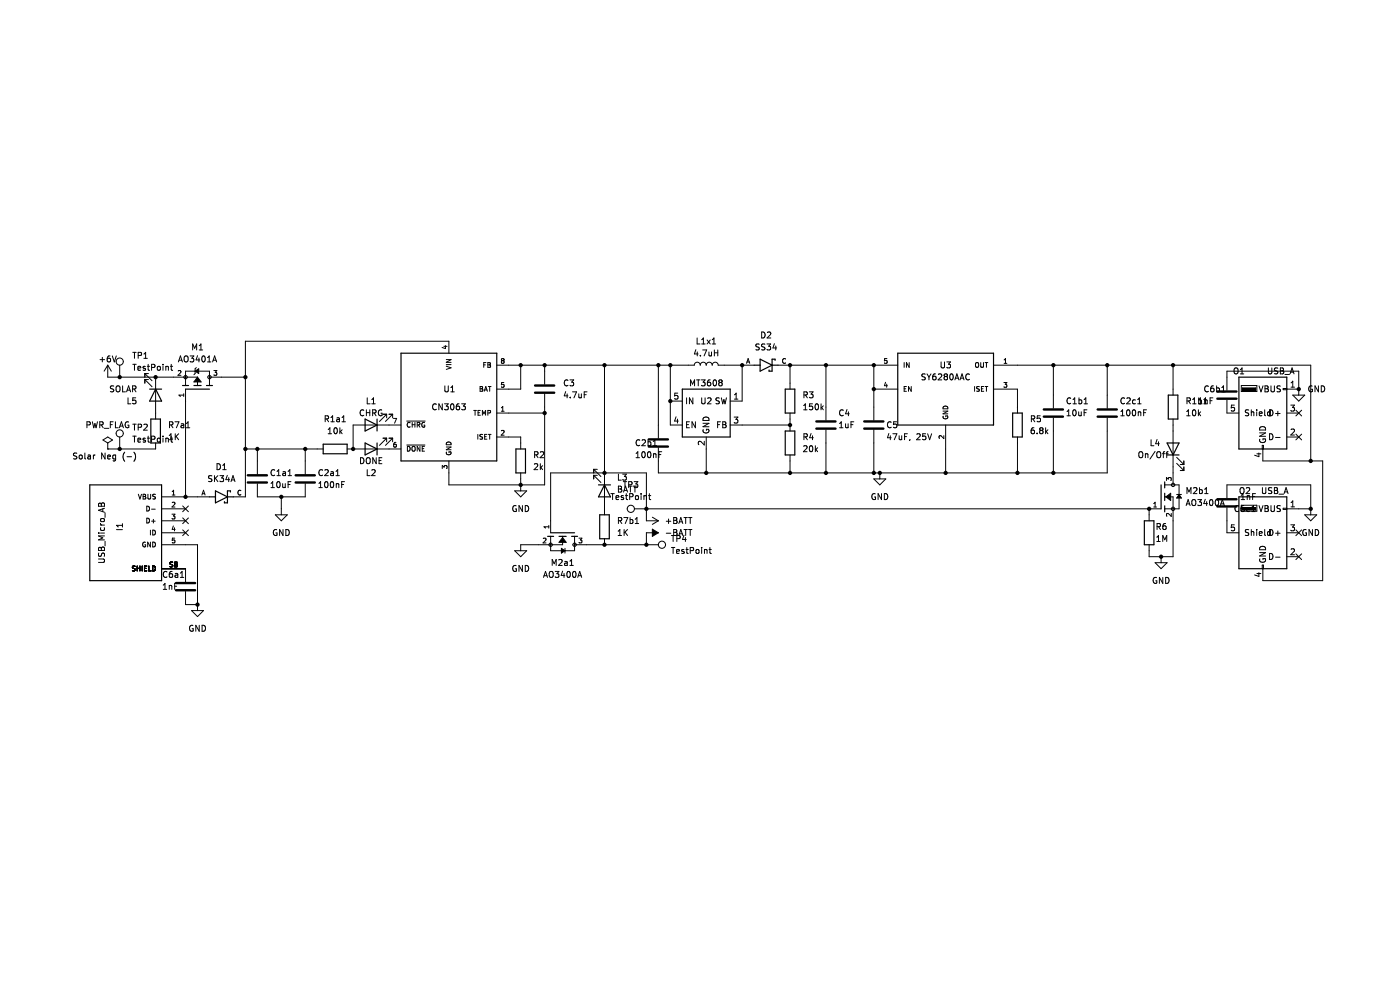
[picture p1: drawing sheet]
<svg xmlns="http://www.w3.org/2000/svg" width="297mm" height="210mm" viewBox="0 0 297 210" stroke-linecap="round" stroke-linejoin="round" font-family="sans-serif">
<g fill="none" stroke="#000" stroke-width=".21">
<path d="M21.2 76.3h1M21.7 75.8v1M22.9 77.5v2.5h19M22.9 77.5l-.8 1.2M22.9 77.5l.7 1.2M23.3 75.5l-.3 .1-.2 .2-.1 .7 .3 .3 .4-.1-.1-.7h-.3l-.3 .2M23.8 75.5l.4 1.3 .5-1.3M25.4 77.5v2.5M28.2 77.3h.7M28.2 74.7h.7M28.5 74.7v1.3M28.5 77.3v1.2"/>
<path d="M29.3 78.1l.6-.1-.1-.2-.4-.1-.1 .2v.6h.5M29.3 75.4l.6-.1 .1-.4-.7-.2v1.3M30.5 76h.8M30.5 75.1l.4-.4v1.3M30.7 79.2l1.6 1.6M30.7 79.2v.8M30.7 79.2h.8M30.8 77.8l-.3-.1-.2 .2 .1 .2 .4 .1v.3h-.5M31.3 77.7h.4M31.4 77.3v1.1l.3 .1M32.2 77.9h.6v-.5l-.6-.1v1.2M33.4 77.8l.2-.1 .4 .1-.1 .7-.5-.1z"/>
<path d="M34.6 77.3v.1M34.6 77.7v.8M35.2 77.8h.5v.7M35.2 77.7v.8M36.1 77.7h.5M36.3 77.3v1.1l.3 .1M37.8 78.7l.4-.1 .2 .3-.6 .7h.6M37.9 76.8l.4-1.3 .4 1.3M38 76.4h.6M39.1 75.7l.3-.2a.43 .43 0 0 1 .5 .4v.4a.42 .42 0 0 1-.4 .5 .42 .42 0 0 1-.4-.5zM40.3 75.5h.8l-.4 .5 .4 .1v.6l-.2 .1-.6-.1M40.9 74.2v-1.2l.4 .9 .4-.9v1.2"/>
<path d="M41.4 78.7l.8-.5v1zM41.6 78l-.2 .2v1l-.3 .3M41.9 75.4l-.3 .9h.8M42.2 75.9v.9M42.3 74.2h.7M42.3 73.3l.3-.3v1.2M42.9 75.6l.2-.1a.68 .68 0 0 1 .5 .6 .68 .68 0 0 1-.5 .7l-.3-.5zM44 76.8h.7M44 75.9l.4-.4v1.3M45.1 76.8l.4-1.3 .5 1.3M45.2 76.4h.6M45.4 78.6h.6l-.3 .4 .3 .1v.4h-.6"/>
<path d="M94.2 73.5h.6M94.5 73.3v.6l-.7-.2M94.7 77.7l1 .3-1 .4M94.7 77.3h1M94.7 76.3h1l-1 .6h1M95.2 74.9v-2.5h-43.1v33h-2.6M102.6 77.4h.4M103.1 76.9h-.5v1M103.5 76.9h.3l.2 .2-.2 .3 .3 .3-.2 .2h-.4zM103.5 77.4h.3M105.4 77.5h41.9a.63 .63 0 0 1 .6-.7 .63 .63 0 0 1 .7 .7 .63 .63 0 0 1 .6-.7 .63 .63 0 0 1 .6 .7 .63 .63 0 0 1 .7-.7 .63 .63 0 0 1 .6 .7 .63 .63 0 0 1 .6-.7 .63 .63 0 0 1 .7 .7h7.6M106.6 76.5l-.2-.2 .2-.2 .3 .2-.1 .2"/>
<path d="M106.6 76.5l-.2 .2 .2 .4 .3-.2-.1-.4M106.6 76.5h.2M110.5 77.5v5h-5.1M115.5 77.5v4M128.2 77.5v31.7M139.7 77.5v15.5M142.2 77.5v12.7h2.5M147.6 74.2l-.3 .9h.8M147.9 71.7v1.3h.6M147.9 74.7v.8M148.6 75.4v.1M148.9 73h.7"/>
<path d="M148.9 72.1l.3-.4v1.3M149.1 74.2h.8l-.5 1.3M150 72.1l.7 .9M150.4 74.7l.1 .7h.4M150.7 72.1l-.7 .9M150.9 74.7v.8M151.1 73h.7M151.1 72.1l.4-.4v1.3M151.5 74.2v1.3M151.5 74.8h.8M152.3 74.2v1.3M157.4 77.5v7.6h-2.5"/>
<path d="M158.4 77.1l.3-1 .3 1M158.5 76.8h.5M161.1 73l-.7 .1v.3l.5 .3 .2 .3-.3 .2h-.5M161.6 70.4a.64 .64 0 0 1 .7 .7 .64 .64 0 0 1-.7 .6zM162.3 73l-.7 .1v.3l.6 .3 .1 .3-.3 .2h-.4M162.7 73h.8l-.4 .4 .3 .2v.5l-.2 .1-.5-.1M162.8 70.5l.5-.1 .2 .4-.8 .9h.8M164.3 72.9l-.3 .9h.8M164.6 73.4v.8M165.1 77.5h25.4M166.6 76.2a.45 .45 0 0 0-.6 .4 .45 .45 0 0 0 .6 .4M167.6 77.5v5"/>
<path d="M175.2 77.5v11.6M185.4 77.5v11.6M188.2 76.1h-.5l-.1 .4h.5l.1 .5h-.6M191.8 76.9v1M192.9 76.9v1l-.6-1v1M196.3 79.4h-.7v.4l.6 .2 .1 .3-.3 .3-.4-.1M196.7 79.3l.4 .7M197.1 80v.6M197.5 79.3l-.4 .7M198.5 79.3l-.4 .1-.2 .2v.7l.2 .3 .4-.1v-.6l-.4-.1-.2 .2M199.1 79.4l.5-.1 .2 .4-.8 .9h.8M199.6 76.8v1l.3 .2h.3l.2-.2v-1"/>
<path d="M200.5 79.9l-.2 .2v.4l.2 .1 .4-.1 .1-.2v-.2l-.2-.2M200.5 79.9l-.2-.3 .2-.3h.3l.2 .3-.2 .3M200.5 79.9h.3M200.9 76.8h.7l-.4 .5 .4 .1v.5l-.2 .1-.5-.1M201.6 79.4l.2-.1a.68 .68 0 0 1 .4 .6 .68 .68 0 0 1-.4 .7l-.3-.5zM205.7 79.4a.56 .56 0 0 0-.8 .5 .56 .56 0 0 0 .8 .6M207.1 77l.5 .1v.5l-.2 .3-.4-.1-.1-.6zM208.1 76.9v.8l.1 .2 .4-.2v-.8M209 76.9h.6M209.3 76.9v1M210.8 77.5h67.3v20.3M213 77.1h.6"/>
<path d="M213 76.4l.3-.3v1M223.5 77.5v9.1M234.9 77.5v9.1M248.9 77.5v6.3M261.9 78.2l.2-.2a.43 .43 0 0 1 .5 .5v.4a.42 .42 0 0 1-.4 .4 .42 .42 0 0 1-.4-.4zM263.1 79.3h.8M263.1 78.4l.4-.4v1.3M269.1 78v1.1l.2 .2h.4l.1-.2v-1.1M271.1 78.1l-.7 .1v.3l.6 .3 .1 .3-.3 .2h-.4M271.6 78h.4l.3 .3-.3 .3 .3 .2v.3l-.2 .2h-.5zM271.6 78.6h.4M272.6 79.4h1"/>
<path d="M273.7 79.3l.4-1.3 .4 1.3M273.8 78.9h.6M16.3 96.2h-.7v.4l.6 .2 .1 .3-.2 .3-.5-.1M16.8 96.6l.2-.1 .4 .1-.1 .7-.5-.1zM18 96.1v1.1l.2 .2M18.4 90.1h.6l.1-.5-.7-.1v1.2M18.7 96.6h.4l.1 .8M19.2 96.8l-.6 .3 .2 .3 .4-.1M19.6 89.5l.3 1.2 .2-.9 .3 .9 .3-1.2M19.8 96.5v.9M20.2 96.5l-.4 .3M21.2 90.1h.6v-.5l-.6-.1v1.2"/>
<path d="M21.5 90.1l.4 .6M21.8 93.3l1.1-.6 1 .6-1 .7zM22.1 90.9h1M22.3 96.1v1.3l-.7-1.3v1.3M22.8 96.9l.6-.1v-.2l-.4-.1-.2 .2 .1 .6h.5M22.9 95.2h.1M22.9 94v1.2M23.4 90.1h.4M24 89.5h-.6v1.2M24.1 81.9l-.6 .1v.3l.5 .3 .1 .3-.2 .2h-.5M24.5 89.5v1.2h.6M24.5 96.5v1l-.2 .3-.3-.1"/>
<path d="M24.5 96.6l-.3-.1-.3 .3 .1 .5h.5M24.7 82l.2-.1a.43 .43 0 0 1 .6 .4v.4a.42 .42 0 0 1-.5 .4 .42 .42 0 0 1-.4-.4zM25.3 90.7l.5-1.2 .4 1.2M25.4 92.7v2.5M25.5 90.4h.6M26 81.9v1.2h.6M26.5 95.9a1.46 1.46 0 0 0 0 1.9M26.9 83.1l.4-1.2 .4 1.2M26.9 96.9h1M27 82.8h.6M27.2 84.4v1.3h.6M27.3 89.5a.58 .58 0 0 0-.8 .6 .58 .58 0 0 0 .8 .5v-.4h-.2"/>
<path d="M28.1 82.5h.6l.1-.5-.7-.1v1.2M28.2 92.5h.7M28.2 90h.7M28.4 95.9a1.46 1.46 0 0 1 0 1.9M28.4 82.5l.5 .6M28.5 90v1.2M28.5 92.5v1.3M28.8 84.4h-.6l-.1 .6 .6-.1 .1 .6-.2 .2-.5-.2M29.3 93.4l.6-.2-.1-.2-.4-.1-.1 .2v.6h.5M29.3 90.6h.6l.1-.5-.7-.1v1.2M30.5 90.1l.5-.1 .3 .3-.8 .9h.8M30.7 80.5v.8"/>
<path d="M30.7 80.5l1.6 1.5M30.7 80.5h.8M30.8 93l-.3-.1-.2 .2 .1 .2 .4 .1v.3h-.5M31.3 92.9h.4M31.4 92.5v1.1l.3 .2M32.2 93.2l.6-.1v-.5l-.6-.1v1.3M33 94v1.2h-10.1M33 80v8.9M33.4 93.1l.2-.2 .4 .2-.1 .6h-.5zM34.6 92.5v.1M34.6 92.9v.9M35.2 92.9v.9"/>
<path d="M35.2 93.1l.5-.1v.8M35.9 93.3h.7M35.9 92.4l.4-.4v1.3M36 90.1h.6v-.5l-.6-.1v1.2M36.1 92.9h.5M36.3 90.1l.4 .6M36.3 92.5v1.1l.3 .2M37.1 89.5h.9l-.6 1.2M37.2 92v1.3M37.4 92.6l.5 .7M37.9 92l-.7 .7M38.4 90h.5l.1 .7"/>
<path d="M39 83.8h-1l.3 .3M39 83.5v.6M39 90.2l-.6 .2 .2 .3h.4M39.4 81.8v-3.1h5v3.1M39.4 82.5v22.9M39.5 90.7h.8M39.5 89.8l.4-.3v1.2M41.9 80v1.8M41.9 80l.8 1h-1.6zM44.4 80h7.7M46 98.4a.64 .64 0 0 1 .8 .6 .64 .64 0 0 1-.8 .6zM47.3 99.6h.7"/>
<path d="M47.3 98.7l.3-.3v1.2M52.1 95.2h16.5M54.6 95.2v5.4M58.3 99.7a.56 .56 0 0 0-.8 .6 .56 .56 0 0 0 .8 .5M58.8 100l.3-.4v1.3M61.1 100l.4-.4v1.3M64.8 95.2v5.4M68.4 99.7a.56 .56 0 0 0-.8 .6 .56 .56 0 0 0 .8 .5M68.9 99.7l.5-.1 .2 .4-.7 .9h.7M69 88.9l.6-.1 .1-.5-.7-.1v1.3M69.3 88.9l.4 .6M69.6 92h.7"/>
<path d="M69.6 91.1l.4-.4v1.3M70.2 88.6l.4-.4v1.3M70.2 89.5h.7M71 90.9l.1-.2a.68 .68 0 0 1 .5 .7 .68 .68 0 0 1-.5 .6l-.3-.5zM71.3 100l.3-.4v1.3M71.5 88.7h.5v.8M72 88.9l-.6 .3 .2 .3 .4-.1M72.1 90.7v1.3M72.2 91.5l.4 .5M72.6 88.6l.3-.4v1.3M72.6 89.5h.7M72.6 91.2l-.5 .4"/>
<path d="M73.6 95.2h11.5M76.5 97.1a.64 .64 0 0 1 .7 .6 .64 .64 0 0 1-.7 .7zM77.2 87.1a.56 .56 0 0 0-.8 .5 .56 .56 0 0 0 .8 .5M77.7 86.9v1.3M77.7 87.5h.7M77.8 97.3l.2-.2a.43 .43 0 0 1 .5 .4v.4a.42 .42 0 0 1-.4 .5 .42 .42 0 0 1-.4-.5zM77.9 84.4v1.3h.6M77.9 99.6v1.3h.6M78.4 86.9v1.3M78.9 85.7h.7M78.9 99.7l.5-.1 .2 .4-.8 .9h.8M78.9 84.8l.3-.4v1.3"/>
<path d="M79.1 87.6l.6-.1v-.4l-.6-.2v1.3M79.4 87.6l.4 .6M79.8 97.1v1.3l-.7-1.3v1.3M80.4 97.7h.4M81 87a.58 .58 0 0 0-.7 .6 .58 .58 0 0 0 .7 .5v-.4h-.2M81 97.1h-.6v1.3h.6M81.3 93h.7M81.3 87.9h.7M82 93l-1.5 1.5M82 87.9v.7M82 93v.7M82 87.9l-1.5 1.5"/>
<path d="M82.5 93h.8M82.5 87.9h.8M83.3 93l-1.5 1.5M83.3 87.9v.7M83.3 93v.7M83.3 87.9l-1.5 1.5M83.5 88.8h.6l-.4 1M84 93.8l-.4 .3-.1 .6 .2 .2 .3-.1v-.5l-.3-.1-.2 .2M85.1 90.2h-10.2v5M86.3 94.4h3.8M86.3 89.3h3.9M86.4 94.7a.51 .51 0 0 1 .6 .5 .51 .51 0 0 1-.6 .5z"/>
<path d="M87 89.7a.45 .45 0 0 0-.6 .4 .45 .45 0 0 0 .6 .4M87.4 89.6v1M87.4 90.1h.6M87.5 94.7l.5 .1 .1 .6-.3 .3-.4-.1v-.6zM88 89.6v1M88.5 90.1h.5v-.4l-.5-.1v1M88.7 90.1l.4 .5M89.1 94.7v1l-.6-1v1M89.6 95.2h.3M90.1 89.7a.46 .46 0 0 0-.6 .4 .46 .46 0 0 0 .6 .4v-.3h-.2M90.1 94.7h-.5v1h.5M92.6 85.8a.56 .56 0 0 0-.8 .5 .56 .56 0 0 0 .8 .5"/>
<path d="M93.8 99.4v-.6l.4 .3 .1-.3h.4v.6M93.8 85.7v1.2l-.7-1.2v1.2M94.3 85.7h.8l-.4 .4 .3 .2v.5l-.1 .1-.6-.1M94.4 81.9v1l.2 .2h.4l.1-.2v-1M94.7 94.8h1l-1 .6h1M94.7 95.9a.46 .46 0 0 0 .5 .6 .46 .46 0 0 0 .4-.7h-.3v.2M94.7 94a.54 .54 0 0 1 .6-.2 .54 .54 0 0 1 .4 .5h-1zM95.6 82.2l.4-.3v1.2M95.6 83.1h.8M95.7 85.8l.2-.1a.68 .68 0 0 1 .4 .6 .68 .68 0 0 1-.4 .6l-.3-.5zM97.4 85.7h-.4l-.1 .3-.1 .7 .2 .2 .5-.1-.1-.6-.4-.1-.2 .3M97.9 85.7h.8l-.4 .4 .4 .2v.5l-.2 .1-.6-.1"/>
<path d="M100.5 87.1h.6M100.8 87.1v1M101.4 92.1v1.1M101.4 87.5h.4M101.9 82h.3l.2 .2-.2 .3 .2 .3-.2 .2h-.3zM101.9 82.5h.3M101.9 87.1h-.5v1h.5M102.3 88.1v-1l.4 .7 .3-.7v1M102.4 92.2h-.5a.42 .42 0 0 0 .4 .6v.3h-.5M102.7 83l.4-1 .3 1M102.8 82.7h.5M102.8 92.6h.4"/>
<path d="M103.3 92.1h-.5v1.1h.5M103.6 92.1h.6M103.6 82h.6M103.9 82v1M103.9 92.1v1.1M104 87.1h-.5v1M104 87.1v.1M104 87.2v.3l-.5 .1M105.4 87.6h10.1M105.4 92.7h5.1v2.5M106.4 87.2h.5M106.4 86.5l.3-.3v1"/>
<path d="M106.4 91.4l.4-.1 .1 .3-.6 .7h.6M106.9 81.1h-.5v.5h.4l.1 .5h-.5M113.4 98.5l.4-.1 .3 .3-.8 .9h.8M113.4 96.5l.6-.1 .1-.5-.7-.1v1.3M113.7 96.5l.4 .6M114.6 98.4v1.2M114.6 95.9l.5-.1 .3 .4-.8 .9h.8M114.7 99.1l.4 .5M115.1 98.8l-.5 .5M115.5 83.6v19.3h-20.3v-5.1M120 83.1l-.3 .9h.8M120.3 83.5v.9"/>
<path d="M120.5 80.7a.56 .56 0 0 0-.8 .5 .56 .56 0 0 0 .8 .5M120.9 80.6h.8l-.4 .5 .3 .1v.5l-.1 .2-.6-.2M121 84.3v.1M121.5 83.1h.8l-.5 1.3M122.8 83.5v.8h.5M123.3 83.5v.9M123.9 83.7h.5M124.5 83.1h-.6v1.3M126 99.6l1.5 1.5M126 99.6v.7M126 99.6h.7M134.9 97.1h.8"/>
<path d="M134.9 96.2l.4-.4v1.3M135.7 93.4a.56 .56 0 0 0-.8 .5 .56 .56 0 0 0 .8 .5M136.2 93.4l.5-.1 .2 .3-.8 .9h.8M136.3 95.9l.2-.1a.68 .68 0 0 1 .4 .7 .68 .68 0 0 1-.4 .6l-.4-.5zM137.5 93.8l.3-.1 .3 .2-.1 .6h-.5M137.5 93.3v1.2M137.5 95.9l.2-.1a.68 .68 0 0 1 .4 .7 .68 .68 0 0 1-.4 .6 .84 .84 0 0 1-.2-1.2zM138.6 94.5h.7M138.6 93.6l.3-.3v1.2M138.6 96.2v.9M138.6 96.4l.5-.1 .1 .8M139.8 96.4h.4"/>
<path d="M140.4 95.8h-.6v1.3M142.2 85.1h2.5M143.4 88.4l-.3 .9h.8M143.7 88.9v.8M143.8 83.4h-.6l-.1 .6 .6-.1 .1 .6-.2 .2-.5-.2M145.7 90.1h.4M145.7 84.4v1.3M146.3 89.5h-.6v1.2h.6M146.5 81.9v-1.3l.4 .9 .4-.9v1.3M147 84.4v1.3l-.7-1.3v1.3M147.5 89.5v1.2l-.7-1.2v1.2M147.8 80.6h.7"/>
<path d="M148.1 80.6v1.3M148.8 80.6h.8l-.4 .5 .3 .1v.5l-.2 .2-.5-.2M148.9 84.4v1l.2 .3 .4-.1 .1-.2v-1M149.1 89.8h1.3l-1.3 .7h1.3M149.2 91.1a.58 .58 0 0 0 .6 .8 .58 .58 0 0 0 .5-.8h-.4v.2M149.2 88.7a.68 .68 0 0 1 .8-.2 .68 .68 0 0 1 .4 .7h-1.3zM149.4 93.6v.8l-.9-.8-.4 .2 .2 .5M149.8 92.7v7.6M150.1 84.5l.5-.1 .3 .4-.8 .9h.8M150.7 80.6h-.4l-.2 .3v.7l.2 .3 .4-.2v-.6h-.4l-.2 .2M151.5 80.6h.1a.68 .68 0 0 1 .4 .6 .68 .68 0 0 1-.4 .7 .84 .84 0 0 1-.1-1.3zM152.2 90.1h.5"/>
<path d="M152.6 84.5h-.7v.4l.6 .2 .1 .3-.2 .3-.5-.1M152.7 81.1h.3M152.7 81.1l-.2 .3v.3l.2 .2 .4-.1 .1-.2v-.2l-.2-.3M152.7 81.1l-.2-.2 .2-.3h.3l.2 .2-.2 .3M152.8 89.5h-.6v1.2M153 84.4l.3 1.3 .3-.9 .2 .9 .3-1.3M153.3 89.5h.5l.2 .2-.2 .4 .2 .1 .1 .3-.3 .2h-.5zM153.3 90.1h.5M154.9 90.2h12.7M155.7 88.5h.8l-.4 .5 .4 .1v.5l-.2 .1-.6-.1M155.8 84.7h.7M155.8 83.8l.4-.4v1.3"/>
<path d="M167.6 87.6v3.8M167.6 96.5v3.8M170.5 94.7l.5-.2 .2 .4-.8 .9h.8M170.5 86.9h.7M170.5 86l.4-.3v1.2M170.6 92.7l.6-.1v-.5l-.6-.1v1.3M170.6 83.8l.6-.1v-.5l-.6-.1v1.3M170.9 83.8l.4 .6M170.9 92.7l.4 .6M171.7 83.1h.8l-.4 .5 .3 .1v.6l-.2 .1-.5-.1M171.8 94.7l.2-.2a.68 .68 0 0 1 .4 .7 .68 .68 0 0 1-.4 .6l-.3-.5zM172.1 91.9l-.3 1h.7"/>
<path d="M172.4 85.7h-.6l-.1 .6 .6-.1 .1 .6-.2 .1-.5-.1M172.4 92.4v.9M173 94.5v1.3M173 85.8l.2-.1a.68 .68 0 0 1 .5 .6 .68 .68 0 0 1-.5 .6l-.3-.5zM173.1 95.3l.4 .5M173.5 95l-.5 .5M174.2 85.7v1.2M174.3 86.4l.4 .5M174.7 86.1l-.5 .5M175.2 91.2v9.1M178.1 90.7h.7M178.1 89.8l.4-.3v1.2"/>
<path d="M178.9 87.1a.56 .56 0 0 0-.8 .5 .56 .56 0 0 0 .8 .5M179.4 89.9v.8l.5-.1M179.7 86.9l-.3 .9h.8M179.9 89.9v.8M180 87.4v.8M180.5 90.1h.5M181.1 89.5h-.6v1.2M185.4 91.2v9.1M185.4 82.5h5.1M187.9 81.1l-.3 .7h.7M188.1 81.5v.7M188.6 91.9l-.3 1h.8"/>
<path d="M188.9 92.4v.9M189.1 89.6a.56 .56 0 0 0-.8 .5 .56 .56 0 0 0 .8 .5M189.4 92h.9l-.6 1.3M190.2 89.5h-.6l-.1 .6 .6-.1 .1 .6-.2 .1-.5-.1M190.7 92.4l.1 .8h.5M191.3 92.4v.9M191.8 82.5h.3M191.9 92.6h.4M192.3 82h-.5v1h.5M192.5 92h-.6v1.3M193 93.2l-.1 .3M193.3 82v1l-.6-1v1"/>
<path d="M194.5 92.1l.5-.1 .2 .4-.8 .9h.8M196.4 92h-.6l-.1 .6h.6l.1 .6-.2 .1-.5-.1M196.8 92l.4 1.3 .4-1.3M200.1 87.2h1l-1 .6h1M200.1 88.3a.46 .46 0 0 0 .5 .6 .46 .46 0 0 0 .4-.7h-.4v.2M200.1 86.3a.54 .54 0 0 1 .6-.1 .54 .54 0 0 1 .4 .5h-1zM200.2 92.4v.6l-.7-.6-.3 .2 .1 .4M200.6 90.2v10.1M202.6 80.6l.4-1.3 .4 1.3M202.7 80.2h.6M203.7 80.6l.4-1.3 .4 1.3M203.8 80.2h.6"/>
<path d="M206.7 82v1M207.8 82l-.6 .1a.42 .42 0 0 0 .5 .5v.4h-.5M208.2 82.5h.3M208.7 82h-.5v1h.5M209 82h.6M209.3 82v1M210.8 82.5h5v5.1M213 81.1h.6l-.3 .4 .2 .1v.5h-.5M215.8 92.7v7.6M218.8 88.9l.6-.1 .1-.5-.7-.1v1.3M219.1 88.9l.4 .6M219.3 90.7l-.3 .1-.2 .2-.1 .8 .3 .2 .4-.1-.1-.6-.3-.1-.3 .3"/>
<path d="M220 91.9v.1M220.7 88.2h-.6l-.1 .6 .6-.1 .1 .6-.2 .2-.5-.2M220.8 91.3h.2M220.8 91.3l-.2 .2v.4l.2 .1 .4-.1 .1-.1v-.3l-.3-.2M220.8 91.3l-.2-.3 .2-.3h.2l.3 .3-.3 .3M221.8 90.7v1.3M221.9 91.5l.4 .5M222.3 91.2l-.5 .4M223.5 88.6v11.7M226.4 88.2h.7M226.4 87.3l.3-.4v1.3M227.1 84.5a.56 .56 0 0 0-.8 .5 .56 .56 0 0 0 .8 .5"/>
<path d="M227.6 85.7h.8M227.6 84.8l.4-.4v1.3M227.7 87.1l.2-.2a.68 .68 0 0 1 .4 .7 .68 .68 0 0 1-.4 .6l-.3-.5zM228.8 87.4l.1 .7h.5M228.9 84.9l.4-.1 .2 .3-.1 .5h-.5M228.9 84.4v1.3M229.4 87.4v.8M230 87.5h.4M230 85.7h.7M230 84.8l.3-.4v1.3M230.6 86.9h-.6v1.3M234.9 88.6v11.7h-95.2v-5.3"/>
<path d="M237.8 88.2h.7M237.8 87.3l.3-.4v1.3M238.6 84.5a.56 .56 0 0 0-.8 .5 .56 .56 0 0 0 .8 .5M239.1 84.5l.4-.1 .3 .4-.8 .9h.8M239.1 87.1l.2-.2a.68 .68 0 0 1 .4 .7 .68 .68 0 0 1-.4 .6l-.3-.5zM240.3 87.1l.2-.2a.68 .68 0 0 1 .4 .7 .68 .68 0 0 1-.4 .6l-.3-.5zM240.9 84.9l-.4-.1-.2 .3 .1 .5h.5M241.4 85.7h.7M241.4 84.8l.3-.4v1.3M241.5 87.4v.8M241.5 87.5l.5-.1v.8M241.7 96l.2-.2a.43 .43 0 0 1 .5 .4v.5a.42 .42 0 0 1-.4 .4 .42 .42 0 0 1-.4-.4z"/>
<path d="M242.6 87.5h.4M243 96.4l.5-.1v.8M243 96.2v.9M243.2 86.9h-.6v1.3M244.2 93.3v1.2h.6M245 95.8l-1 1.6M245.5 96l.2-.2a.43 .43 0 0 1 .5 .4v.5a.42 .42 0 0 1-.4 .4 .42 .42 0 0 1-.4-.4zM245.5 93.2l-.3 .9h.7M245.8 93.7v.8M246.6 96.2h.5M247.1 95.8l-.3 .2v1.1M247.3 96.2h.5"/>
<path d="M247.8 95.8l-.3 .2v1.1M248.9 88.9v14M249.6 97l1.5 1.5M249.6 98.3l1.5 1.5M250.4 99.8h.7M250.4 98.5h.7M251.1 97.8v.7M251.1 99v.8M251.8 88.2h.7M251.8 87.3l.3-.4v1.3M251.8 85.1l.6-.1 .1-.5-.7-.1v1.3M252.1 85.1l.4 .6"/>
<path d="M253 85.7h.7M253 84.8l.4-.4v1.3M253.1 87.1l.2-.2a.68 .68 0 0 1 .4 .7 .68 .68 0 0 1-.4 .6l-.3-.5zM254.2 86.9v1.3M254.3 84.4v1.3h.7M254.3 85.6l.1 .1M254.3 84.8l.4-.4v1.3l.1-.1v-.7h-.5M254.4 87.7l.3 .5M254.7 87.4l-.5 .4M255.4 84.8l.3-.4v1.3M255.6 84.9h.4l.1 .8h-.7M255.6 84.8v.9"/>
<path d="M256.3 82a.56 .56 0 0 0-.7 .5 .56 .56 0 0 0 .7 .5M256.7 85h.4M257.3 84.4h-.6v1.3M257.4 81.9h-.3l-.2 .3-.1 .7 .3 .2 .4-.1-.1-.6-.3-.1-.3 .3M258.1 82.3h.4l.2 .2-.1 .6h-.5M258.1 81.9v1.2M259.2 83.1h.7M259.2 82.2l.3-.3v1.2M260.3 84.8v2.8h2.5M260.3 82.8v-4.1h15.2v5.1M261.9 85.9h-.6l-.1 .6h.6l.1 .6-.2 .1-.5-.1M263.3 81.8h3.3v1.2h-3.3z"/>
<path d="M263.6 82.3h2.8v.5h-2.8zM264.9 87l-.7 .1v.3l.6 .3 .1 .3-.2 .2-.5-.1M265.5 87.5l.4-.1 .1 .8M265.5 86.9v1.3M266.6 86.9v.2M266.6 87.4v.8M266.6 96.3h.9M267.1 96.1v.8l-.9-.3M267.1 81.9l.4 1.2 .4-1.2M267.1 87.8l.6-.1v-.3h-.4l-.2 .1 .1 .6h.5M267.2 91.8h1.3l-1.3 .7h1.3M267.3 90.7a.68 .68 0 0 1 .8-.2 .68 .68 0 0 1 .4 .7h-1.3z"/>
<path d="M267.3 93.2a.58 .58 0 0 0 .6 .7 .58 .58 0 0 0 .5-.8h-.5v.2M267.8 94.5h.2v.7h-.2zM267.9 95.2v2.6h12.7v25.4h-12.7v-2.6M268.3 86.9v1.1l.2 .2M268.4 82.5h.4M268.4 81.9h.4l.2 .2-.2 .4 .2 .1 .1 .3-.3 .2h-.4zM269.3 92a.64 .64 0 0 1 .8 .6 .64 .64 0 0 1-.8 .7zM269.5 87.4h-.5l-.1 .6 .2 .2h.5a.66 .66 0 0 0 .4-.8 .66 .66 0 0 0-.7-.5v1.3M269.5 86.9v1.3M269.5 88.1l-.1 .1M269.6 81.9v1l.3 .2h.3l.2-.2v-1M270.6 92.8h1"/>
<path d="M270.6 87.7h1M271.1 87.2v1M271.6 81.9l-.6 .1v.3l.5 .3 .1 .3-.2 .2h-.5M272.2 82.4h.8v.3h-.8zM273 87.6h2.5M273 82.5h2.5M273 92.7h2.5M273.8 85.9h.8l-.4 .5 .4 .1v.6l-.2 .1-.6-.1M273.9 81.2l.4-.3v1.2M273.9 91.1l.5-.1 .2 .4-.8 .9h.8M273.9 82.1h.7M274.3 83.8h2.5l-1.3 1.3z"/>
<path d="M274.9 92.1l1.2 1.2M274.9 87l1.2 1.2M276.1 92.1l-1.2 1.2M276.1 87l-1.2 1.2M278.4 81.9a.58 .58 0 0 0-.8 .6 .58 .58 0 0 0 .8 .5v-.4h-.2M279.7 81.9v1.2l-.7-1.2v1.2M280.3 81.9a.64 .64 0 0 1 .7 .6 .64 .64 0 0 1-.7 .6zM20.9 113.1h.1M20.9 118.6h1l.3 .2-.1 .4-.2 .1h-1M21 106.8l.3-.1 .2 .3 .1-.3h.3l.3 .2v.5h-1.3zM21 117.3v.7h.4l.2-.6 .3-.1 .3 .2-.1 .5M21 116.2l.3-.1 .2 .2 .1-.2 .3-.1 .3 .3v.5h-1.3z"/>
<path d="M21.3 113.1h.9M21.3 111l.3 .4M21.3 111.4h.9M21.4 111.9l-.1 .4 .3 .2 .5-.1v-.5M21.4 110.1l.5-.1 .3 .4-.3 .3h-.3l-.3-.3zM21.5 107v.4M21.5 116.3v.5M21.8 107.9v.6M22.2 113.7h-1.3l.9 .4-.9 .4h1.3M22.2 107.8l-1.3 .4 1.3 .5M22.3 108.8v.9M22.3 114.8v1"/>
<path d="M24.7 112.3h1.3M26 111.1v.7M26 111.4h-1.3l.4 .4M29.3 104.8l.4 1.1 .3-1.1M30.4 104.8h.3l.2 .2-.2 .3 .2 .4-.2 .2h-.3zM30.4 105.3h.3M30.8 115a.46 .46 0 0 0-.5 .5 .46 .46 0 0 0 .6 .4v-.3h-.2M31.1 107.4a.51 .51 0 0 1 .6 .5 .51 .51 0 0 1-.6 .5zM31.1 109.9a.51 .51 0 0 1 .6 .5 .51 .51 0 0 1-.6 .5zM31.4 104.8v.9l.2 .2 .4-.2v-.9M31.9 115v1l-.6-1v1M31.9 112.5v1"/>
<path d="M32.2 108h.7M32.2 110.5h.7M32.4 112.5a.51 .51 0 0 1 .6 .5 .51 .51 0 0 1-.6 .5zM32.4 115a.51 .51 0 0 1 .6 .5 .51 .51 0 0 1-.6 .5zM32.5 110.2v.7M33 104.9h-.6a.42 .42 0 0 0 .5 .6v.3h-.5M34.3 105.4h10.1M34.3 107.9h5.1M34.3 115.6h7.6v13.9M34.3 110.5h5.1M34.3 113h5.1M36.5 109.1h.6l-.3 .4 .3 .1v.4h-.6"/>
<path d="M36.5 106.6l.4-.1 .2 .3-.6 .7h.6M36.5 105h.6M36.5 104.3l.3-.3v1M36.6 119.3h-.5a.42 .42 0 0 0 .5 .6l-.1 .3h-.5M36.8 111.6l-.3 .7h.7M37 119.2h.6l-.3 .4M37 111.9v.7M37.1 114.2h-.5l-.1 .4h.5l.1 .5h-.6M37.1 119.2l-.1 .5 .2-.1M37.1 119.7l-.1 .1M37.2 119.2l-.2 .1M37.2 119.6l.4 .2-.2 .4"/>
<path d="M37.3 119.2l-.3 .7h.6M37.3 119.2l-.3 .5 .1 .5M37.3 119.2v1M37.3 119.2l-.3 .3M37.4 119.2l.2 .2-.1 .3-.5 .5h.6M37.5 119.6v.6M38.8 107.3l1.2 1.2M38.8 109.9l1.2 1.2M38.8 112.4l1.2 1.2M40 107.3l-1.2 1.2M40 109.9l-1.2 1.2M40 112.4l-1.2 1.2"/>
<path d="M42.8 105l.4-1 .3 1M42.9 104.7h.5M45 101h-.7v.4l.5 .2 .2 .3-.3 .3-.5-.1M45.5 100.9v1.3M45.7 101.4l.5 .8M46.2 100.9l-.7 .7M46.6 100.9h.8l-.4 .5 .4 .1v.5l-.2 .2-.6-.2M48.2 100.8l-.3 .9h.8M48.5 101.3v.9M49 102.2l.4-1.3 .5 1.3M49.1 101.8h.6M51.1 104.1a.45 .45 0 0 0-.6 .4 .45 .45 0 0 0 .6 .4"/>
<path d="M54.6 102.6v2.8h10.2v-2.8M57.5 103.4h.7M57.5 102.5l.4-.3v1.2M58.4 109.2h2.5l-1.2 1.3zM58.7 112.4a.58 .58 0 0 0-.7 .6 .58 .58 0 0 0 .8 .5v-.5h-.3M58.8 100.9h.7M58.8 102.3l.2-.1a.68 .68 0 0 1 .4 .6 .68 .68 0 0 1-.4 .6l-.3-.4zM59.7 105.4v3.8M60 102.6v.8l.5-.1M60 100.1h.5l.1 .8M60 112.3v1.3l-.7-1.3v1.3M60.5 102.6v.8"/>
<path d="M60.6 100.4l-.6 .2 .2 .3 .4-.1M60.6 112.3a.64 .64 0 0 1 .8 .7 .64 .64 0 0 1-.8 .6zM61.1 102.8h.4M61.1 100.9h.7M61.7 102.2h-.6v1.2M67.6 103.4h.8M67.6 102.5l.4-.3v1.2M69 102.3l.2-.1a.68 .68 0 0 1 .4 .6 .68 .68 0 0 1-.4 .6l-.3-.4zM70.2 100.1h.5v.8M70.2 102.3l.2-.1a.68 .68 0 0 1 .4 .6 .68 .68 0 0 1-.4 .6l-.3-.4zM70.7 100.4l-.6 .2 .2 .3 .4-.1M71.3 100.9h.7"/>
<path d="M71.3 102.7l.5-.1 .1 .8M71.3 102.6v.8M72.5 102.8h.4M73.1 102.2h-.6v1.2M109.2 116.8h2.5l-1.2 1.3zM109.2 104.1h2.5l-1.2 1.3zM109.5 107.3a.58 .58 0 0 0-.7 .6 .58 .58 0 0 0 .8 .5v-.4h-.3M110.5 100.3v3.8M110.8 107.2v1.3l-.7-1.3v1.3M110.8 119.9v1.3l-.7-1.3v1.3M111.4 119.9a.64 .64 0 0 1 .8 .7 .64 .64 0 0 1-.8 .6zM111.4 107.2a.64 .64 0 0 1 .8 .7 .64 .64 0 0 1-.8 .6z"/>
<path d="M115.3 114.2h.3l.2 .2-.6 .8h.6M116.4 111.5v.5M116.4 111.7h-1l.3 .3M116.8 113.8v3h5.1v-3M117.1 119.9v-1.2l.5 .9 .4-.9v1.2M118.5 118.8l.5-.1 .3 .3-.8 .9h.8M119.1 116.3l.8 .5-.8 .5zM119.4 113.8v1.8h-8.9v1.2M119.4 114l.7 1h-1.5zM119.8 119.2h.5v.7M119.9 116.3v1M120.3 119.4l-.6 .2 .2 .3h.4"/>
<path d="M120.9 119.9h.7M120.9 119l.4-.3v1.2M121.9 115.6h17.8M122.8 114.2h.7l-.4 .3 .3 .1v.5h-.6M126 100.8v.8M126 100.8l1.5 1.5M126 100.8h.7M128.2 114.3v1.3M129.6 104.7h.7M130 104.7v1.3M130.7 105.6l.6-.2-.1-.2-.3-.1-.2 .2v.6h.5M131.1 113.6h.8"/>
<path d="M131.1 112.7l.4-.4v1.3M131.2 110.4h.6l.1-.5-.7-.1v1.3M131.2 100.6v1.2h.6M131.2 103.1h.4l.3 .3-.3 .3 .3 .1v.3l-.2 .3h-.5zM131.2 103.7h.4M131.5 110.4l.4 .7M132.1 100.6h.8l-.4 .5 .3 .1v.5l-.2 .1-.5-.1M132.2 102.2h.7M132.3 105.2l-.3-.1-.2 .2v.2l.5 .1v.3h-.5M132.3 104.4l.4-1.3 .4 1.3M132.3 109.8h.9l-.6 1.3M132.4 112.3v1.3"/>
<path d="M132.4 104h.6M132.6 112.9l.5 .7M132.6 102.2v1.2M132.7 105.1h.5M132.9 104.7v1.1l.3 .2M133.1 112.3l-.7 .7M133.4 103.1h.7M133.4 102.8h.6v-.5l-.6-.1v1.2M133.6 105.4l.6-.1v-.5l-.6-.1v1.3M133.7 110.3l.3-.1 .3 .2-.1 .6h-.5M133.7 109.8v1.3M133.7 103.1v1.3"/>
<path d="M134.3 103.1h.8M134.5 102.2h.8l-.4 .4 .3 .2v.5l-.1 .1-.6-.1M134.6 107.9h111.7M134.7 103.1v1.3M134.8 111.1h.7M134.8 110.1l.3-.3v1.3M134.9 105.2l.1-.1 .4 .1-.1 .7h-.4zM136 104.7v.1M136 105.1v.9M136.6 105.2l.4-.1 .2 .2M136.6 105.1v.9M137.6 105.1h.5"/>
<path d="M137.8 104.7v1.1l.3 .2M138.4 109.7l1.3 .8M138.4 112.3l1.3 .7-1.3 .8zM139.7 110.5h-2.6v-10.2h-20.3v12.7M139.7 113h-2.6v2.6M139.7 110.5l-1.3 .7M141.3 110.6h1M141.3 113.1h1M141.8 110.1v1M142.4 116.1h.8M142.8 113.6v1.3M142.8 116.1v1.3"/>
<path d="M142.9 109.8h.4l.3 .2-.3 .4 .3 .1v.3l-.2 .3h-.5zM142.9 110.4h.4M142.9 112.9h.4M143.3 112.9l.3-.2-.1-.3-.6-.1v1.3M143.3 112.9l.3 .3-.1 .3-1.1 .1M143.5 117l.6-.1v-.3h-.4l-.2 .1 .1 .6h.5M143.6 114.3l.6-.1 .1-.5-.7-.1v1.3M144 111.1l.4-1.3 .5 1.3M144 113.6l.4-1.3 .5 1.3M144.1 110.7h.6M144.1 113.2h.6M145.1 113.5l-.3 .9h.8"/>
<path d="M145.1 112.3h.7M145.1 109.8h.7M145.1 116.6h-.3l-.2 .1 .1 .2 .4 .1v.3h-.5M145.4 114v.9M145.5 109.8v1.3M145.5 112.3v1.3M145.5 116.6h.5M145.7 116.1v1.1l.3 .2M146.1 112.3h.7M146.1 109.8h.7M146.4 116.8l.6-.1 .1-.4-.7-.2v1.3M146.4 109.8v1.3"/>
<path d="M146.4 112.3v1.3M147.7 116.7l.2-.1 .3 .1v.6h-.5zM148.8 116.1v.2M148.8 116.6v.8M149.5 116.7l.4-.1 .1 .8M149.5 116.6v.8M150.4 116.6h.5M150.6 116.1v1.1l.3 .2M185.4 101.6h2.5l-1.3 1.3zM185.7 104.8a.58 .58 0 0 0-.8 .6 .58 .58 0 0 0 .8 .5v-.5h-.2M186.6 100.3v1.3M187 104.7v1.3l-.7-1.3v1.3"/>
<path d="M187.6 104.7a.64 .64 0 0 1 .7 .6 .64 .64 0 0 1-.7 .7zM243.8 107.9v2.6M244.8 107.5h.5M244.8 106.8l.2-.3v1M245 119.4h2.6l-1.3 1.2zM245.4 114l.4-.4v1.3M245.4 114.9h.7M245.5 111.7h.6v-.5l-.6-.1v1.2M245.8 111.7l.4 .6M246.3 118.1v1.3M246.7 114.9v-1.3l.4 .9 .4-.9v1.3M247.1 105.4h1.8v12.7h-5.1v-2.5"/>
<path d="M247.1 102.9h3v5h-3M247.3 111.1h-.4l-.2 .3v.7l.2 .2 .4-.1v-.6l-.4-.1-.2 .3M247.3 105.4l1.1-.8v1.6zM247.5 101.9v-.6l.3 .3 .1-.3h.5v.6M248.5 108.9v.6l-.8-.6-.2 .2 .1 .4M249.6 104.9h1M250.1 104.9l.5 .7h-1zM251.6 107.2l.5-1.2 .4 1.2M251.8 106.9h.6M251.8 104.7v-1.3l.4 .9 .5-.9v1.3M252.9 106.2l.2-.2a.43 .43 0 0 1 .6 .4v.4a.42 .42 0 0 1-.4 .5 .42 .42 0 0 1-.5-.5zM253.2 103.6l.5-.2 .2 .4-.8 .9h.8"/>
<path d="M254.1 106h.8l-.4 .5 .3 .1v.5l-.1 .1-.6-.1M254.5 103.9h.3l.3 .2-.1 .5h-.5M254.5 103.4v1.3M255.6 104.7h.7M255.6 103.8l.3-.4v1.3M255.7 105.9l-.3 .9h.8M256 106.4v.8M256.8 106h.1a.68 .68 0 0 1 .4 .6 .68 .68 0 0 1-.4 .6 .84 .84 0 0 1-.1-1.2zM257.9 106.1l.2-.1a.68 .68 0 0 1 .4 .6 .68 .68 0 0 1-.4 .6l-.3-.4zM258.9 107.2l.4-1.2 .4 1.2M259 106.9h.6M260.3 105.6v-2.7h17.8v6.3"/>
<path d="M260.3 107.7v5.3h2.5M261.9 111.3h-.6l-.1 .6h.6l.1 .6-.2 .1-.5-.1M262.8 107.4a.56 .56 0 0 0-.8 .5 .56 .56 0 0 0 .8 .5M263.2 103.5l.2-.1a.43 .43 0 0 1 .5 .5v.4a.42 .42 0 0 1-.4 .4 .42 .42 0 0 1-.4-.4zM263.3 106h.7M263.3 105.1l.4-.4v1.3M263.3 107.2h3.3v1.2h-3.3zM263.6 107.7h2.8v.5h-2.8zM263.9 107.2l-.4 .1-.2 .2v.8l.2 .2 .4-.1v-.6l-.4-.1-.2 .3M264.4 103.6l.5-.2 .2 .4-.8 .9h.8M264.6 105.2h.5v.8M264.6 105.1v.9"/>
<path d="M264.7 107.7l-.2 .2v.4l.2 .2h.4M264.9 112.4h-.7v.4l.6 .2 .1 .4-.2 .2-.5-.1M265 107.7h.1M265.5 112.9l.4-.1 .1 .8M265.5 112.3v1.3M265.6 108.5h.7M265.6 107.6l.3-.4v1.3M265.7 105.3h.5M266.3 104.7h-.6v1.3M266.6 112.3v.1M266.6 112.7v.9M267.1 107.2l.4 1.3 .4-1.3"/>
<path d="M267.1 113.2l.6-.2v-.2l-.4-.1-.2 .2 .1 .6h.5M267.2 117.2h1.3l-1.3 .7h1.3M267.3 118.5a.58 .58 0 0 0 .6 .8 .58 .58 0 0 0 .5-.8h-.5v.2M267.3 116.1a.68 .68 0 0 1 .8-.2 .68 .68 0 0 1 .4 .7h-1.3zM267.8 119.9h.2v.7h-.2zM267.8 103.4v1.1l.3 .2 .3-.1 .1-.1v-1.1M268.3 112.3v1.1l.2 .2M268.4 107.2h.4l.2 .3-.2 .3 .2 .2 .1 .3-.3 .2h-.4zM268.4 107.8h.4M269.3 117.4a.64 .64 0 0 1 .8 .6 .64 .64 0 0 1-.8 .7zM269.5 112.8h-.5l-.1 .6 .2 .2h.5a.66 .66 0 0 0 .4-.8 .66 .66 0 0 0-.7-.5v1.3M269.5 112.3v1.3"/>
<path d="M269.5 113.5l-.1 .1M269.6 107.2v1.1l.3 .2h.3l.2-.2v-1.1M269.8 103.5l-.7 .1v.3l.6 .3 .1 .3-.2 .2-.5-.1M270.4 103.4h.4l.2 .3-.2 .3 .2 .2 .1 .3-.3 .2h-.4zM270.4 104h.4M270.6 113.1h1M270.6 118.2h1M271.1 112.6v1M271.3 104.8h1M271.6 107.3l-.6 .1v.3l.5 .3 .1 .3-.2 .2h-.5M272.2 107.8h.8v.3h-.8zM272.4 104.7l.4-1.3 .5 1.3"/>
<path d="M272.5 104.3h.6M273 107.9h5.1M273 118.1h2.5M273 113h2.5M273.8 111.3h.8l-.4 .5 .4 .1v.6l-.2 .1-.6-.1M273.9 107.5h.7M273.9 106.6l.4-.4v1.3M273.9 116.5l.5-.1 .2 .4-.8 .9h.8M274.9 112.4l1.2 1.2M274.9 117.5l1.2 1.2M276.1 112.4l-1.2 1.2M276.1 117.5l-1.2 1.2"/>
<path d="M276.8 109.2h2.5l-1.2 1.3zM277.1 112.4a.58 .58 0 0 0-.7 .6 .58 .58 0 0 0 .8 .5v-.5h-.3M278.4 112.3v1.3l-.7-1.3v1.3M279 112.3a.64 .64 0 0 1 .8 .7 .64 .64 0 0 1-.8 .6zM28.7 120.1l-.6 .1a.42 .42 0 0 0 .5 .5v.3h-.5M29.1 120.1v1M29.1 120.6h.6M29.7 120.1v1M30.2 120.1v1M30.7 120.6h.3M31.1 120.1h-.4v1h.4M31.6 120.1v1h.5"/>
<path d="M32.4 120.1a.51 .51 0 0 1 .6 .5 .51 .51 0 0 1-.6 .5zM34.3 120.6h5.1v2.8M34.6 124.1l.4-.4v1.3M34.6 125h.8M35.4 121.3a.56 .56 0 0 0-.8 .5 .56 .56 0 0 0 .8 .6M35.9 124.2v.8M35.9 124.3l.5-.1v.8M36.5 121.2l-.4 .1-.1 .2-.1 .7 .2 .3 .5-.1-.1-.6-.4-.1-.2 .2M37 120.1l.2 .1M37 120.1l.1 .1M37.1 124.4h.4M37.2 121.7h.5v.8"/>
<path d="M37.7 123.7h-.6v1.3M37.7 121.9l-.6 .3 .2 .3 .4-.1M38.3 122.5h.7M38.3 121.6l.3-.4v1.3M39.4 125.5v2.7h2.5M40.6 129.5h2.6l-1.3 1.3zM40.9 132.7a.58 .58 0 0 0-.7 .6 .58 .58 0 0 0 .8 .5v-.4h-.2M42.3 132.6v1.3l-.8-1.3v1.3M42.9 132.6a.64 .64 0 0 1 .7 .7 .64 .64 0 0 1-.7 .6zM109.5 120a.58 .58 0 0 0-.7 .6 .58 .58 0 0 0 .8 .5v-.4h-.3M115.3 122.5l.4-1.3 .4 1.3M115.4 122.1h.6"/>
<path d="M116.6 121.4l.2-.2a.43 .43 0 0 1 .6 .4v.5a.42 .42 0 0 1-.5 .4 .42 .42 0 0 1-.4-.4zM117.8 121.2h.8l-.5 .5 .4 .1v.6l-.2 .1-.5-.1M119.4 121.2l-.4 .9h.8M119.7 121.6v.9M120.4 121.3l.2-.1a.68 .68 0 0 1 .4 .6 .68 .68 0 0 1-.4 .7l-.3-.5zM121.6 121.3l.2-.1a.68 .68 0 0 1 .4 .6 .68 .68 0 0 1-.4 .7l-.3-.5zM122.6 122.5l.4-1.3 .4 1.3M122.7 122.1h.6M245.4 122.5a.58 .58 0 0 0-.8 .6 .58 .58 0 0 0 .8 .5v-.4h-.2M246.7 122.5v1.2l-.7-1.2v1.2M247.3 122.5a.64 .64 0 0 1 .7 .6 .64 .64 0 0 1-.7 .6zM266.6 121.7h.9"/>
<path d="M267.1 121.5v.8l-.9-.3"/>
<circle cx="25.4" cy="76.7" r=".76"/>
<circle cx="25.4" cy="91.9" r=".76"/>
<circle cx="39.4" cy="80" r=".36"/>
<circle cx="44.4" cy="80" r=".36"/>
<circle cx="116.8" cy="115.6" r=".36"/>
<circle cx="121.9" cy="115.6" r=".36"/>
<circle cx="133.8" cy="107.9" r=".76"/>
<circle cx="140.4" cy="115.6" r=".76"/>
<circle cx="248.9" cy="107.9" r=".36"/>
<circle cx="248.9" cy="102.9" r=".36"/>
</g>
<g fill="none" stroke="#000" stroke-width=".25">
<path d="M85.1 74.9h20.3v22.9h-20.3zM160 77.5h1.3M161.3 76.2l2.5 1.3-2.5 1.2zM163.8 77.5h1.3M164.4 76.4v-.2h-.6v2.5h-.6v-.2M190.5 74.9h20.3v15.3h-20.3zM31.7 82.5h2.6M32 88.9h2v5.1h-2zM33 82.5l1.3 2.6h-2.6zM38.7 81.8h1.3M39.4 82.5h5M41.1 81.8h1.6"/>
<path d="M43.8 81.8h1.3M68.6 94.2h5v2.1h-5zM77.5 88.9l2.5 1.3-2.5 1.2zM77.5 94l2.5 1.2-2.5 1.3zM80 88.9v2.5M80 94v2.5M109.4 95.2h2.1v5.1h-2.1zM144.7 82.5h10.2v10.2h-10.2zM166.6 82.5h2v5.1h-2zM166.6 91.4h2v5.1h-2zM214.8 87.6h2.1v5.1h-2.1zM247.6 96.5h2.5"/>
<path d="M247.6 94h2.5l-1.2 2.5zM247.8 83.8h2.1v5.1h-2.1zM262.8 80h10.2v15.2h-10.2zM19 102.9h15.3v20.3h-15.3zM44.4 105.4h1.3M45.7 104.1l2.5 1.3-2.5 1.3zM48.2 105.4h1.3M48.9 104.4v-.3h-.7v2.6h-.6v-.3M116.2 113.8h1.2M116.8 113h5.1M118.6 113.8h1.5M121.3 113.8h1.2"/>
<path d="M127 102.9h2.5M127.2 109.2h2.1v5.1h-2.1zM128.2 102.9l1.3 2.5h-2.5zM242.8 110.5h2v5.1h-2zM246.3 102.9v5M247.1 102.2v1.3M247.1 104.6v1.6M247.1 107.3v1.3M262.8 105.4h10.2v15.2h-10.2z"/>
</g>
<g fill="none" stroke="#000" stroke-width=".51">
<path d="M113.5 83.3h4.1M113.5 81.8h4.1M137.6 94.7h4.1M137.6 93.2h4.1M173.2 90.9h4M173.2 89.4h4M183.3 90.9h4.1M183.3 89.4h4.1M221.4 88.4h4.1M221.4 86.9h4.1M232.9 88.4h4M232.9 86.9h4"/>
<path d="M258.3 84.6h4M258.3 83h4M52.6 102.3h4M52.6 100.8h4M62.7 102.3h4.1M62.7 100.8h4.1M258.3 105.9h4M258.3 107.4h4M37.3 125.2h4.1M37.3 123.7h4.1"/>
</g>
<g fill="#000">
<path d="M41.4 78.7l.8-.5v1zM41.9 80l.8 1h-1.6zM119.4 114l.7 1h-1.5zM119.1 116.3l.8 .5-.8 .5zM138.4 112.3l1.3 .7-1.3 .8zM247.3 105.4l1.1-.8v1.6zM250.1 104.9l.5 .7h-1z"/>
<path d="M263.6 82.3h2.8v.5h-2.8z" fill-rule="evenodd"/>
<path d="M263.6 107.7h2.8v.5h-2.8z" fill-rule="evenodd"/>
<circle cx="110.5" cy="77.5" r=".46"/>
<circle cx="115.5" cy="77.5" r=".46"/>
<circle cx="128.2" cy="77.5" r=".46"/>
<circle cx="139.7" cy="77.5" r=".46"/>
<circle cx="142.2" cy="77.5" r=".46"/>
<circle cx="157.4" cy="77.5" r=".46"/>
<circle cx="167.6" cy="77.5" r=".46"/>
<circle cx="175.2" cy="77.5" r=".46"/>
<circle cx="185.4" cy="77.5" r=".46"/>
<circle cx="223.5" cy="77.5" r=".46"/>
<circle cx="234.9" cy="77.5" r=".46"/>
<circle cx="248.9" cy="77.5" r=".46"/>
<circle cx="25.4" cy="95.2" r=".46"/>
<circle cx="25.4" cy="80" r=".46"/>
<circle cx="33" cy="80" r=".46"/>
<circle cx="52.1" cy="95.2" r=".46"/>
<circle cx="52.1" cy="80" r=".46"/>
<circle cx="54.6" cy="95.2" r=".46"/>
<circle cx="64.8" cy="95.2" r=".46"/>
<circle cx="74.9" cy="95.2" r=".46"/>
<circle cx="115.5" cy="87.6" r=".46"/>
<circle cx="142.2" cy="85.1" r=".46"/>
<circle cx="167.6" cy="90.2" r=".46"/>
<circle cx="185.4" cy="82.5" r=".46"/>
<circle cx="275.5" cy="82.5" r=".46"/>
<circle cx="278.1" cy="97.8" r=".46"/>
<circle cx="39.4" cy="105.4" r=".46"/>
<circle cx="59.7" cy="105.4" r=".46"/>
<circle cx="110.5" cy="102.9" r=".46"/>
<circle cx="128.2" cy="100.3" r=".46"/>
<circle cx="128.2" cy="115.6" r=".46"/>
<circle cx="137.1" cy="115.6" r=".46"/>
<circle cx="137.1" cy="107.9" r=".46"/>
<circle cx="149.8" cy="100.3" r=".46"/>
<circle cx="167.6" cy="100.3" r=".46"/>
<circle cx="175.2" cy="100.3" r=".46"/>
<circle cx="185.4" cy="100.3" r=".46"/>
<circle cx="186.6" cy="100.3" r=".46"/>
<circle cx="200.6" cy="100.3" r=".46"/>
<circle cx="215.8" cy="100.3" r=".46"/>
<circle cx="223.5" cy="100.3" r=".46"/>
<circle cx="243.8" cy="107.9" r=".46"/>
<circle cx="246.3" cy="118.1" r=".46"/>
<circle cx="278.1" cy="107.9" r=".46"/>
<circle cx="41.9" cy="128.2" r=".46"/>
</g>
</svg>
